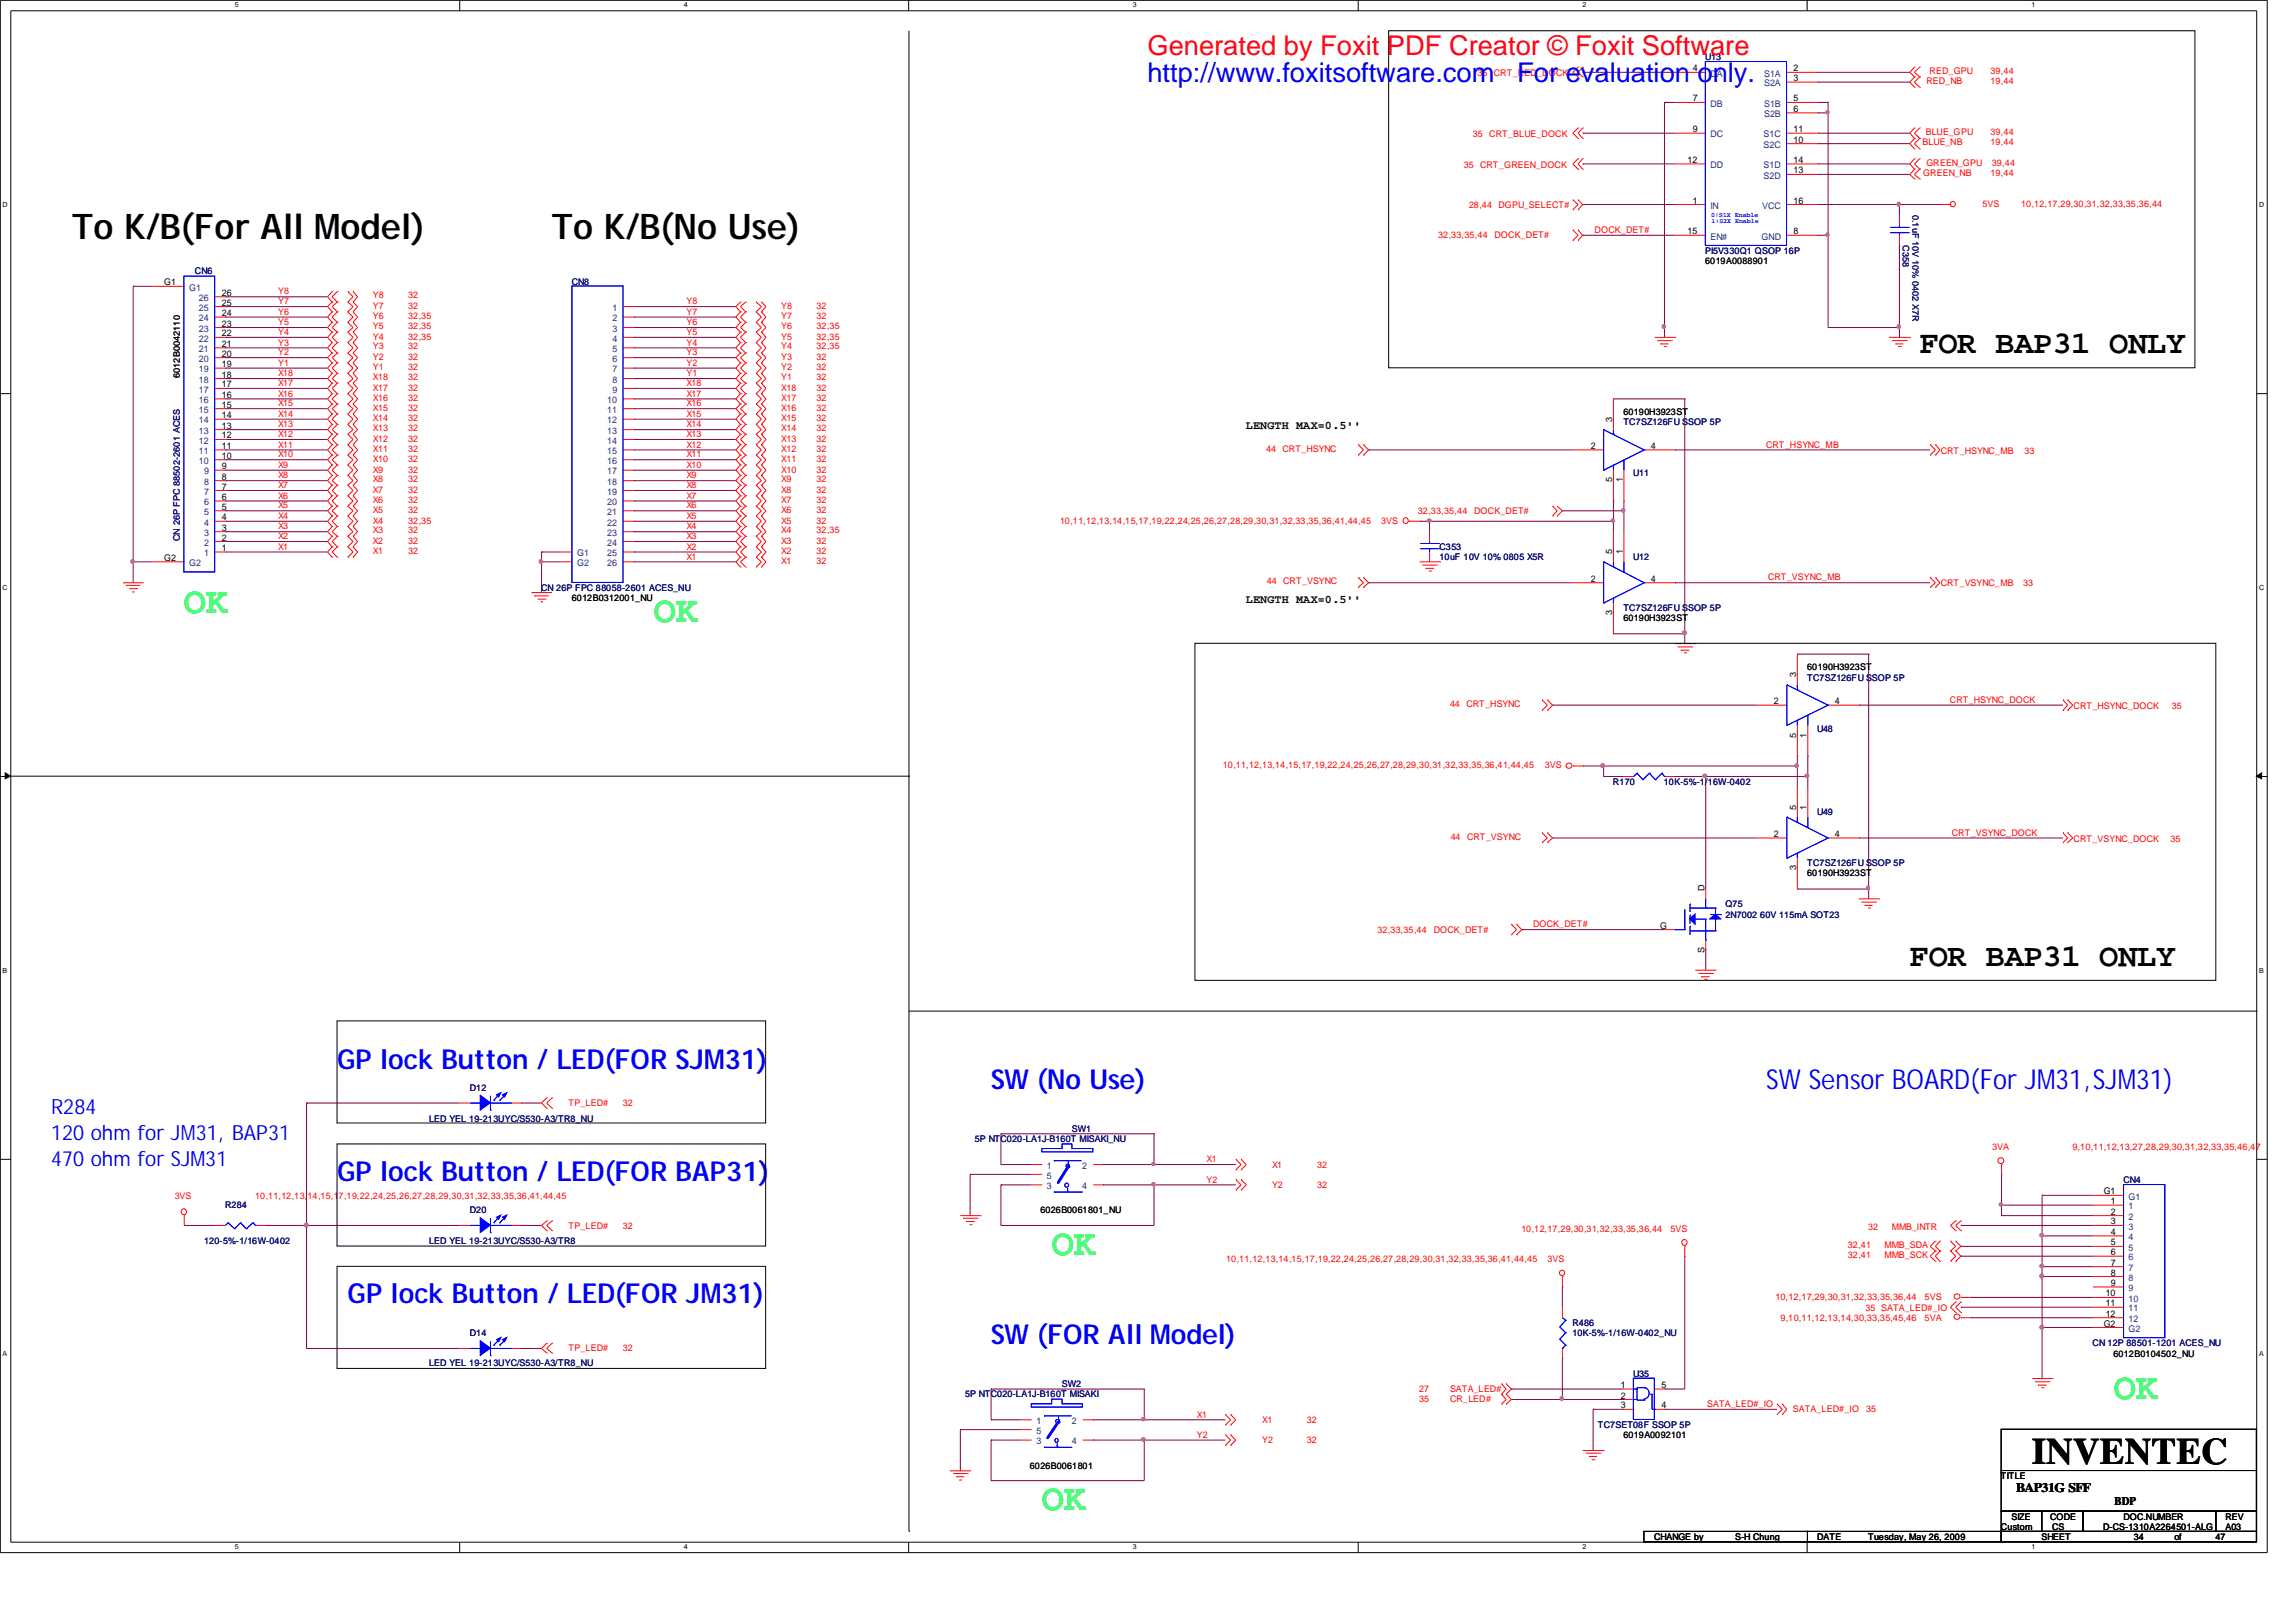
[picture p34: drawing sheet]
<svg xmlns="http://www.w3.org/2000/svg" width="297mm" height="210mm" viewBox="0 0 297 210" stroke-linecap="round" stroke-linejoin="round" font-family="sans-serif">
<defs><g id="words">
<g font-size="4.8" fill="#00ff40">
<text x="23.8" y="79.2">OK</text>
<text x="84.6" y="80.5">OK</text>
<text x="136.1" y="162.4">OK</text>
<text x="273.5" y="180.9">OK</text>
<text x="134.8" y="195.4">OK</text>
</g>
<text font-size="4.8" x="262.9" y="189.4">INVENTEC</text>
<g font-size="4.6">
<text x="9.3" y="30.9">To K/B(For All Model)</text>
<text x="71.4" y="30.9">To K/B(No Use)</text>
</g>
<g font-size="4.1">
<text x="248.3" y="45.7">FOR BAP31 ONLY</text>
<text x="247.1" y="125">FOR BAP31 ONLY</text>
</g>
<g font-size="3.6" fill="#00f">
<text x="43.6" y="138.3">GP lock Button / LED(FOR SJM31)</text>
<text x="128.2" y="140.9">SW (No Use)</text>
<text x="228.5" y="140.9">SW Sensor BOARD(For JM31,SJM31)</text>
<text x="43.6" y="152.7">GP lock Button / LED(FOR BAP31)</text>
<text x="45" y="168.6">GP lock Button / LED(FOR JM31)</text>
<text x="128.2" y="173.9">SW (FOR All Model)</text>
</g>
<text font-size="3.5" fill="#f00" x="148.5" y="7.1">Generated by Foxit PDF Creator © Foxit Software</text>
<g font-size="3.5" fill="#00f">
<text x="148.5" y="10.6">http://www.foxitsoftware.com</text>
<text x="196.3" y="10.6">For evaluation only.</text>
</g>
<g font-size="2.7" fill="#00f">
<text x="6.6" y="144.1">R284</text>
<text x="6.6" y="147.5">120 ohm for JM31, BAP31</text>
<text x="6.6" y="150.9">470 ohm for SJM31</text>
</g>
<text font-size="1.7" x="260.8" y="193">BAP31G SFF</text>
<g font-size="1.5">
<text x="161.2" y="55.5">LENGTH MAX=0.5''</text>
<text x="161.2" y="78">LENGTH MAX=0.5''</text>
<text x="273.6" y="194.7">BDP</text>
</g>
<g font-size="1.2" fill="#f00">
<text x="191.2" y="9.8">35</text>
<text x="193.3" y="9.8">CRT_RED_DOCK</text>
<text x="249.2" y="10.9">RED_NB</text>
<text x="249.7" y="9.6">RED_GPU</text>
<text x="257.5" y="10.9">19,44</text>
<text x="257.5" y="9.6">39,44</text>
<text x="190.6" y="17.8">35</text>
<text x="192.7" y="17.8">CRT_BLUE_DOCK</text>
<text x="249.2" y="17.5">BLUE_GPU</text>
<text x="257.5" y="17.5">39,44</text>
<text x="189.4" y="21.8">35</text>
<text x="191.5" y="21.8">CRT_GREEN_DOCK</text>
<text x="248.7" y="18.8">BLUE_NB</text>
<text x="248.8" y="22.8">GREEN_NB</text>
<text x="249.2" y="21.5">GREEN_GPU</text>
<text x="257.5" y="22.8">19,44</text>
<text x="257.5" y="18.8">19,44</text>
<text x="257.7" y="21.5">39,44</text>
<text x="190.1" y="26.9">28,44 DGPU_SELECT#</text>
<text x="256.5" y="26.8">5VS</text>
<text x="261.5" y="26.8">10,12,17,29,30,31,32,33,35,36,44</text>
<text x="186.1" y="30.8">32,33,35,44</text>
<text x="193.4" y="30.8">DOCK_DET#</text>
<text x="206.3" y="30.1">DOCK_DET#</text>
<text x="36" y="40.7">Y6</text>
<text x="36" y="39.4">Y7</text>
<text x="36" y="38.1">Y8</text>
<text x="48.3" y="41.3">Y6</text>
<text x="48.3" y="40">Y7</text>
<text x="48.3" y="38.6">Y8</text>
<text x="52.8" y="41.3">32,35</text>
<text x="52.8" y="40">32</text>
<text x="52.8" y="38.6">32</text>
<text x="88.8" y="40.7">Y7</text>
<text x="88.8" y="39.4">Y8</text>
<text x="101.1" y="41.3">Y7</text>
<text x="101.1" y="40">Y8</text>
<text x="105.7" y="41.3">32</text>
<text x="105.7" y="40">32</text>
<text x="36" y="43.3">Y4</text>
<text x="36" y="44.7">Y3</text>
<text x="36" y="42.1">Y5</text>
<text x="36" y="46">Y2</text>
<text x="36" y="47.3">Y1</text>
<text x="48.3" y="42.6">Y5</text>
<text x="48.3" y="45.2">Y3</text>
<text x="48.3" y="43.9">Y4</text>
<text x="48.3" y="47.9">Y1</text>
<text x="48.3" y="46.6">Y2</text>
<text x="52.8" y="42.6">32,35</text>
<text x="52.8" y="45.2">32</text>
<text x="52.8" y="43.9">32,35</text>
<text x="52.8" y="47.9">32</text>
<text x="52.8" y="46.6">32</text>
<text x="88.8" y="44.7">Y4</text>
<text x="88.8" y="46">Y3</text>
<text x="88.8" y="42.1">Y6</text>
<text x="88.8" y="43.3">Y5</text>
<text x="88.8" y="47.3">Y2</text>
<text x="101.1" y="43.9">Y5</text>
<text x="101.1" y="42.6">Y6</text>
<text x="101.1" y="46.6">Y3</text>
<text x="101.1" y="45.2">Y4</text>
<text x="101.1" y="47.9">Y2</text>
<text x="105.7" y="43.9">32,35</text>
<text x="105.7" y="42.6">32,35</text>
<text x="105.7" y="46.6">32</text>
<text x="105.7" y="45.2">32,35</text>
<text x="105.7" y="47.9">32</text>
<text x="36" y="48.7">X18</text>
<text x="36" y="53.9">X14</text>
<text x="36" y="50">X17</text>
<text x="36" y="52.6">X15</text>
<text x="36" y="51.3">X16</text>
<text x="48.3" y="49.2">X18</text>
<text x="48.3" y="53.2">X15</text>
<text x="48.3" y="51.8">X16</text>
<text x="48.3" y="50.5">X17</text>
<text x="52.8" y="49.2">32</text>
<text x="52.8" y="53.2">32</text>
<text x="52.8" y="51.8">32</text>
<text x="52.8" y="50.5">32</text>
<text x="88.8" y="50">X18</text>
<text x="88.8" y="51.3">X17</text>
<text x="88.8" y="53.9">X15</text>
<text x="88.8" y="52.6">X16</text>
<text x="88.8" y="48.7">Y1</text>
<text x="101.1" y="50.5">X18</text>
<text x="101.1" y="53.2">X16</text>
<text x="101.1" y="51.8">X17</text>
<text x="101.1" y="49.2">Y1</text>
<text x="105.7" y="50.5">32</text>
<text x="105.7" y="53.2">32</text>
<text x="105.7" y="51.8">32</text>
<text x="105.7" y="49.2">32</text>
<text x="36" y="55.3">X13</text>
<text x="36" y="56.6">X12</text>
<text x="36" y="59.2">X10</text>
<text x="36" y="57.9">X11</text>
<text x="48.3" y="59.8">X10</text>
<text x="48.3" y="57.1">X12</text>
<text x="48.3" y="55.8">X13</text>
<text x="48.3" y="54.5">X14</text>
<text x="48.3" y="58.4">X11</text>
<text x="52.8" y="59.8">32</text>
<text x="52.8" y="57.1">32</text>
<text x="52.8" y="55.8">32</text>
<text x="52.8" y="54.5">32</text>
<text x="52.8" y="58.4">32</text>
<text x="88.8" y="56.6">X13</text>
<text x="88.8" y="55.3">X14</text>
<text x="88.8" y="57.9">X12</text>
<text x="88.8" y="59.2">X11</text>
<text x="101.1" y="58.4">X12</text>
<text x="101.1" y="57.1">X13</text>
<text x="101.1" y="55.8">X14</text>
<text x="101.1" y="54.5">X15</text>
<text x="101.1" y="59.8">X11</text>
<text x="105.7" y="58.4">32</text>
<text x="105.7" y="57.1">32</text>
<text x="105.7" y="55.8">32</text>
<text x="105.7" y="54.5">32</text>
<text x="105.7" y="59.8">32</text>
<text x="163.8" y="58.4">44</text>
<text x="165.9" y="58.4">CRT_HSYNC</text>
<text x="228.5" y="57.9">CRT_HSYNC_MB</text>
<text x="251.1" y="58.8">CRT_HSYNC_MB</text>
<text x="261.9" y="58.8">33</text>
<text x="36" y="63.2">X7</text>
<text x="36" y="60.5">X9</text>
<text x="36" y="65.8">X5</text>
<text x="36" y="61.9">X8</text>
<text x="36" y="64.5">X6</text>
<text x="48.3" y="63.8">X7</text>
<text x="48.3" y="62.4">X8</text>
<text x="48.3" y="61.1">X9</text>
<text x="48.3" y="65">X6</text>
<text x="52.8" y="63.8">32</text>
<text x="52.8" y="62.4">32</text>
<text x="52.8" y="61.1">32</text>
<text x="52.8" y="65">32</text>
<text x="88.8" y="64.5">X7</text>
<text x="88.8" y="61.9">X9</text>
<text x="88.8" y="60.5">X10</text>
<text x="88.8" y="63.2">X8</text>
<text x="88.8" y="65.8">X6</text>
<text x="101.1" y="65">X7</text>
<text x="101.1" y="63.8">X8</text>
<text x="101.1" y="62.4">X9</text>
<text x="101.1" y="61.1">X10</text>
<text x="105.7" y="65">32</text>
<text x="105.7" y="63.8">32</text>
<text x="105.7" y="62.4">32</text>
<text x="105.7" y="61.1">32</text>
<text x="36" y="68.5">X3</text>
<text x="36" y="67.1">X4</text>
<text x="36" y="71.1">X1</text>
<text x="36" y="69.8">X2</text>
<text x="48.3" y="71.6">X1</text>
<text x="48.3" y="70.4">X2</text>
<text x="48.3" y="66.4">X5</text>
<text x="48.3" y="69">X3</text>
<text x="48.3" y="67.7">X4</text>
<text x="52.8" y="71.6">32</text>
<text x="52.8" y="70.4">32</text>
<text x="52.8" y="66.4">32</text>
<text x="52.8" y="69">32</text>
<text x="52.8" y="67.7">32,35</text>
<text x="88.8" y="69.8">X3</text>
<text x="88.8" y="67.1">X5</text>
<text x="88.8" y="68.5">X4</text>
<text x="88.8" y="71.1">X2</text>
<text x="101.1" y="71.6">X2</text>
<text x="101.1" y="67.7">X5</text>
<text x="101.1" y="70.4">X3</text>
<text x="101.1" y="69">X4</text>
<text x="101.1" y="66.4">X6</text>
<text x="105.7" y="71.6">32</text>
<text x="105.7" y="67.7">32</text>
<text x="105.7" y="70.4">32</text>
<text x="105.7" y="69">32,35</text>
<text x="105.7" y="66.4">32</text>
<text x="137.1" y="67.7">10,11,12,13,14,15,17,19,22,24,25,26,27,28,29,30,31,32,33,35,36,41,44,45</text>
<text x="178.7" y="67.7">3VS</text>
<text x="183.5" y="66.5">32,33,35,44</text>
<text x="190.7" y="66.5">DOCK_DET#</text>
<text x="88.8" y="72.4">X1</text>
<text x="101.1" y="73">X1</text>
<text x="105.7" y="73">32</text>
<text x="163.9" y="75.6">44</text>
<text x="166" y="75.6">CRT_VSYNC</text>
<text x="228.7" y="75.1">CRT_VSYNC_MB</text>
<text x="251.1" y="75.9">CRT_VSYNC_MB</text>
<text x="261.8" y="75.9">33</text>
<text x="187.6" y="91.4">44</text>
<text x="189.7" y="91.4">CRT_HSYNC</text>
<text x="252.3" y="90.9">CRT_HSYNC_DOCK</text>
<text x="268.3" y="91.8">CRT_HSYNC_DOCK</text>
<text x="281" y="91.8">35</text>
<text x="158.2" y="99.4">10,11,12,13,14,15,17,19,22,24,25,26,27,28,29,30,31,32,33,35,36,41,44,45</text>
<text x="199.9" y="99.4">3VS</text>
<text x="187.7" y="108.6">44</text>
<text x="189.8" y="108.6">CRT_VSYNC</text>
<text x="252.5" y="108.1">CRT_VSYNC_DOCK</text>
<text x="268.3" y="108.9">CRT_VSYNC_DOCK</text>
<text x="280.8" y="108.9">35</text>
<text x="198.4" y="120">DOCK_DET#</text>
<text x="178.2" y="120.7">32,33,35,44</text>
<text x="185.5" y="120.7">DOCK_DET#</text>
<text x="73.6" y="143.1">TP_LED#</text>
<text x="80.6" y="143.1">32</text>
<text x="257.7" y="148.8">3VA</text>
<text x="268.1" y="148.8">9,10,11,12,13,27,28,29,30,31,32,33,35,46,47</text>
<text x="22.6" y="155.1">3VS</text>
<text x="33" y="155.1">10,11,12,13,14,15,17,19,22,24,25,26,27,28,29,30,31,32,33,35,36,41,44,45</text>
<text x="156.1" y="153">Y2</text>
<text x="156.1" y="150.4">X1</text>
<text x="164.6" y="151">X1</text>
<text x="164.6" y="153.7">Y2</text>
<text x="170.4" y="151">32</text>
<text x="170.4" y="153.7">32</text>
<text x="73.6" y="159">TP_LED#</text>
<text x="80.6" y="159">32</text>
<text x="196.8" y="159.3">10,12,17,29,30,31,32,33,35,36,44</text>
<text x="216.1" y="159.3">5VS</text>
<text x="239.1" y="161.5">32,41</text>
<text x="241.7" y="159.1">32</text>
<text x="243.8" y="161.5">MMB_SDA</text>
<text x="244.7" y="159.1">MMB_INTR</text>
<text x="158.7" y="163.3">10,11,12,13,14,15,17,19,22,24,25,26,27,28,29,30,31,32,33,35,36,41,44,45</text>
<text x="200.2" y="163.3">3VS</text>
<text x="239.1" y="162.8">32,41</text>
<text x="243.8" y="162.8">MMB_SCK</text>
<text x="229.7" y="168.2">10,12,17,29,30,31,32,33,35,36,44</text>
<text x="230.4" y="170.9">9,10,11,12,13,14,30,33,35,45,46</text>
<text x="241.4" y="169.7">35 SATA_LED#_IO</text>
<text x="249" y="170.9">5VA</text>
<text x="249" y="168.2">5VS</text>
<text x="73.6" y="174.8">TP_LED#</text>
<text x="80.6" y="174.8">32</text>
<text x="154.8" y="183.4">X1</text>
<text x="163.3" y="184.1">X1</text>
<text x="169.1" y="184.1">32</text>
<text x="183.6" y="180.1">27</text>
<text x="183.6" y="181.4">35</text>
<text x="187.6" y="180.1">SATA_LED#</text>
<text x="187.6" y="181.4">CR_LED#</text>
<text x="220.9" y="182">SATA_LED#_IO</text>
<text x="232" y="182.7">SATA_LED#_IO</text>
<text x="241.4" y="182.7">35</text>
<text x="154.8" y="186">Y2</text>
<text x="163.3" y="186.7">Y2</text>
<text x="169.1" y="186.7">32</text>
</g>
<g font-size="1.2">
<text x="219" y="9.2">4</text>
<text x="232.1" y="9.2">2</text>
<text x="232.1" y="10.5">3</text>
<text x="219" y="17.1">9</text>
<text x="219" y="13.1">7</text>
<text x="232" y="17.1">11</text>
<text x="232.1" y="13.1">5</text>
<text x="232.1" y="14.5">6</text>
<text x="218.3" y="21.1">12</text>
<text x="232" y="18.5">10</text>
<text x="232" y="22.4">13</text>
<text x="232" y="21.1">14</text>
<text x="219" y="26.3">1</text>
<text x="232" y="26.3">16</text>
<text x="218.3" y="30.3">15</text>
<text x="220.6" y="34.1">6019A0088901</text>
<text x="232" y="30.3">8</text>
<text x="21.2" y="36.9">G1</text>
<text x="28.7" y="38.3">26</text>
<text x="28.7" y="40.9">24</text>
<text x="28.7" y="39.5">25</text>
<text x="28.7" y="44.9">21</text>
<text x="28.7" y="43.5">22</text>
<text x="28.7" y="46.1">20</text>
<text x="28.7" y="42.2">23</text>
<text x="28.7" y="47.5">19</text>
<text x="23.3" y="48.9" transform="rotate(-90 23.3 48.9)">6012B0042110</text>
<text x="28.7" y="51.5">16</text>
<text x="28.7" y="50.1">17</text>
<text x="28.7" y="48.9">18</text>
<text x="28.7" y="52.7">15</text>
<text x="210" y="53.7">60190H3923ST</text>
<text x="28.7" y="54.1">14</text>
<text x="28.7" y="56.7">12</text>
<text x="28.7" y="58.1">11</text>
<text x="28.7" y="55.5">13</text>
<text x="28.7" y="59.4">10</text>
<text x="205.8" y="58.1">2</text>
<text x="208.6" y="54.6" transform="rotate(-90 208.6 54.6)">3</text>
<text x="213.6" y="58.1">4</text>
<text x="28.7" y="64.7">6</text>
<text x="28.7" y="66">5</text>
<text x="28.7" y="62.1">8</text>
<text x="28.7" y="60.7">9</text>
<text x="28.7" y="63.3">7</text>
<text x="208.6" y="62.4" transform="rotate(-90 208.6 62.4)">5</text>
<text x="210" y="62.4" transform="rotate(-90 210 62.4)">1</text>
<text x="28.7" y="67.3">4</text>
<text x="28.7" y="68.7">3</text>
<text x="28.7" y="69.9">2</text>
<text x="28.7" y="71.3">1</text>
<text x="208.6" y="71.7" transform="rotate(-90 208.6 71.7)">5</text>
<text x="210" y="71.7" transform="rotate(-90 210 71.7)">1</text>
<text x="21.2" y="72.6">G2</text>
<text x="74" y="77.7">6012B0312001_NU</text>
<text x="205.8" y="75.3">2</text>
<text x="213.6" y="75.3">4</text>
<text x="208.6" y="79.6" transform="rotate(-90 208.6 79.6)">3</text>
<text x="210" y="80.3">60190H3923ST</text>
<text x="232.4" y="87.6" transform="rotate(-90 232.4 87.6)">3</text>
<text x="233.8" y="86.7">60190H3923ST</text>
<text x="229.5" y="91.1">2</text>
<text x="232.4" y="95.4" transform="rotate(-90 232.4 95.4)">5</text>
<text x="233.7" y="95.4" transform="rotate(-90 233.7 95.4)">1</text>
<text x="237.4" y="91.1">4</text>
<text x="232.4" y="104.7" transform="rotate(-90 232.4 104.7)">5</text>
<text x="233.7" y="104.7" transform="rotate(-90 233.7 104.7)">1</text>
<text x="229.5" y="108.3">2</text>
<text x="232.4" y="112.6" transform="rotate(-90 232.4 112.6)">3</text>
<text x="233.8" y="113.4">60190H3923ST</text>
<text x="237.4" y="108.3">4</text>
<text x="220.5" y="115.3" transform="rotate(-90 220.5 115.3)">D</text>
<text x="214.8" y="120.1">G</text>
<text x="220.5" y="123.3" transform="rotate(-90 220.5 123.3)">S</text>
<text x="272.2" y="154.5">G1</text>
<text x="273.1" y="155.8">1</text>
<text x="134.6" y="157">6026B0061801_NU</text>
<text x="273.1" y="157.1">2</text>
<text x="273.1" y="158.4">3</text>
<text x="273.1" y="159.8">4</text>
<text x="273.1" y="161.1">5</text>
<text x="272.4" y="167.7">10</text>
<text x="273.1" y="162.4">6</text>
<text x="273.1" y="163.7">7</text>
<text x="273.1" y="165">8</text>
<text x="273.1" y="166.4">9</text>
<text x="272.2" y="171.6">G2</text>
<text x="272.4" y="169">11</text>
<text x="272.4" y="170.4">12</text>
<text x="209.7" y="179.6">1</text>
<text x="214.9" y="179.6">5</text>
<text x="273.4" y="175.5">6012B0104502_NU</text>
<text x="209.7" y="180.9">2</text>
<text x="209.7" y="182.2">3</text>
<text x="214.9" y="182.2">4</text>
<text x="133.3" y="190">6026B0061801</text>
<text x="210" y="186">6019A0092101</text>
<text x="258.9" y="191.3">TITLE</text>
<text x="258.9" y="198">Custom</text>
<text x="260.2" y="196.6">SIZE</text>
<text x="265.2" y="196.6">CODE</text>
<text x="265.5" y="198">CS</text>
<text x="272.1" y="198">D-CS-1310A2264501-ALG</text>
<text x="274.7" y="196.6">DOC.NUMBER</text>
<text x="287.9" y="198">A03</text>
<text x="287.9" y="196.6">REV</text>
<text x="214" y="199.2">CHANGE by</text>
<text x="224.5" y="199.2">S-H Chung</text>
<text x="235.1" y="199.2">DATE</text>
<text x="241.7" y="199.2">Tuesday, May 26, 2009</text>
<text x="264.1" y="199.2">SHEET</text>
<text x="276.1" y="199.2">34</text>
<text x="281.3" y="199.2">of</text>
<text x="286.7" y="199.2">47</text>
</g>
<g font-size="1.2" fill="#000080">
<text x="220.6" y="7.7">U13</text>
<text x="247.5" y="27.8" transform="rotate(90 247.5 27.8)">0.1uF 10V 10% 0402 X7R</text>
<text x="25.2" y="35.5">CN6</text>
<text x="220.6" y="32.9">PI5V330Q1 QSOP 16P</text>
<text x="246.2" y="31.8" transform="rotate(90 246.2 31.8)">C358</text>
<text x="74" y="36.8">CN8</text>
<text x="210" y="55">TC7SZ126FU SSOP 5P</text>
<text x="211.3" y="61.6">U11</text>
<text x="23.3" y="70" transform="rotate(-90 23.3 70)">CN 26P FPC 88502-2601 ACES</text>
<text x="186.2" y="71.1">C353</text>
<text x="70" y="76.5">CN 26P FPC 88058-2601 ACES_NU</text>
<text x="186.2" y="72.5">10uF 10V 10% 0805 X5R</text>
<text x="211.3" y="72.5">U12</text>
<text x="210" y="79.1">TC7SZ126FU SSOP 5P</text>
<text x="233.8" y="88.1">TC7SZ126FU SSOP 5P</text>
<text x="235.1" y="94.7">U48</text>
<text x="208.7" y="101.5">R170</text>
<text x="215.3" y="101.5">10K-5%-1/16W-0402</text>
<text x="235.1" y="105.5">U49</text>
<text x="233.8" y="112.1">TC7SZ126FU SSOP 5P</text>
<text x="223.2" y="117.3">Q75</text>
<text x="223.2" y="118.7">2N7002 60V 115mA SOT23</text>
<text x="60.8" y="141.1">D12</text>
<text x="55.5" y="145.1">LED YEL 19-213UYC/S530-A3/TR8_NU</text>
<text x="126.1" y="147.7">5P NTC020-LA1J-B160T MISAKI_NU</text>
<text x="138.7" y="146.4">SW1</text>
<text x="274.7" y="153">CN4</text>
<text x="26.4" y="161">120-5%-1/16W-0402</text>
<text x="29.1" y="156.3">R284</text>
<text x="55.5" y="161">LED YEL 19-213UYC/S530-A3/TR8</text>
<text x="60.8" y="157">D20</text>
<text x="60.8" y="172.8">D14</text>
<text x="203.4" y="171.5">R486</text>
<text x="203.4" y="172.8">10K-5%-1/16W-0402_NU</text>
<text x="55.5" y="176.8">LED YEL 19-213UYC/S530-A3/TR8_NU</text>
<text x="137.4" y="179.4">SW2</text>
<text x="211.3" y="178.1">U35</text>
<text x="270.7" y="174.2">CN 12P 88501-1201 ACES_NU</text>
<text x="124.9" y="180.8">5P NTC020-LA1J-B160T MISAKI</text>
<text x="206.7" y="184.7">TC7SET08F SSOP 5P</text>
</g>
<g font-size="1.2" fill="#004080">
<text x="221.3" y="9.9">DA</text>
<text x="228.2" y="9.9">S1A</text>
<text x="228.2" y="11.2">S2A</text>
<text x="221.3" y="17.8">DC</text>
<text x="221.3" y="13.8">DB</text>
<text x="228.2" y="17.8">S1C</text>
<text x="228.2" y="13.8">S1B</text>
<text x="228.2" y="15.2">S2B</text>
<text x="221.3" y="21.8">DD</text>
<text x="228.2" y="19.1">S2C</text>
<text x="228.2" y="23.1">S2D</text>
<text x="228.2" y="21.8">S1D</text>
<text x="221.3" y="27">IN</text>
<text x="228" y="27">VCC</text>
<text x="221.3" y="31">EN#</text>
<text x="227.9" y="31">GND</text>
<text x="24.5" y="37.6">G1</text>
<text x="25.7" y="38.9">26</text>
<text x="25.7" y="41.6">24</text>
<text x="25.7" y="40.2">25</text>
<text x="79.2" y="40.2">1</text>
<text x="79.2" y="41.6">2</text>
<text x="25.7" y="45.6">21</text>
<text x="25.7" y="44.2">22</text>
<text x="25.7" y="46.8">20</text>
<text x="25.7" y="42.9">23</text>
<text x="79.2" y="42.9">3</text>
<text x="79.2" y="44.2">4</text>
<text x="79.2" y="45.6">5</text>
<text x="79.2" y="46.8">6</text>
<text x="25.7" y="52.2">16</text>
<text x="25.7" y="50.8">17</text>
<text x="25.7" y="48.2">19</text>
<text x="25.7" y="49.5">18</text>
<text x="25.7" y="53.4">15</text>
<text x="78.6" y="52.2">10</text>
<text x="78.6" y="53.4">11</text>
<text x="79.2" y="48.2">7</text>
<text x="79.2" y="49.5">8</text>
<text x="79.2" y="50.8">9</text>
<text x="25.7" y="54.8">14</text>
<text x="25.7" y="57.4">12</text>
<text x="25.7" y="58.8">11</text>
<text x="25.7" y="56.1">13</text>
<text x="78.6" y="54.8">12</text>
<text x="78.6" y="56.1">13</text>
<text x="78.6" y="57.4">14</text>
<text x="78.6" y="58.8">15</text>
<text x="25.7" y="60">10</text>
<text x="26.4" y="65.4">6</text>
<text x="26.4" y="62.7">8</text>
<text x="26.4" y="61.4">9</text>
<text x="26.4" y="64">7</text>
<text x="78.6" y="60">16</text>
<text x="78.6" y="61.4">17</text>
<text x="78.6" y="62.7">18</text>
<text x="78.6" y="64">19</text>
<text x="78.6" y="65.4">20</text>
<text x="26.4" y="68">4</text>
<text x="26.4" y="69.3">3</text>
<text x="26.4" y="66.6">5</text>
<text x="26.4" y="70.6">2</text>
<text x="26.4" y="72">1</text>
<text x="74.7" y="72">G1</text>
<text x="78.6" y="66.6">21</text>
<text x="78.6" y="68">22</text>
<text x="78.6" y="69.3">23</text>
<text x="78.6" y="70.6">24</text>
<text x="78.6" y="72">25</text>
<text x="24.5" y="73.2">G2</text>
<text x="74.7" y="73.2">G2</text>
<text x="78.6" y="73.2">26</text>
<text x="135.5" y="151.2">1</text>
<text x="135.5" y="153.8">3</text>
<text x="135.5" y="152.5">5</text>
<text x="140" y="151.2">2</text>
<text x="140" y="153.8">4</text>
<text x="275.4" y="155.2">G1</text>
<text x="275.4" y="156.5">1</text>
<text x="275.4" y="157.8">2</text>
<text x="275.4" y="159.1">3</text>
<text x="275.4" y="160.4">4</text>
<text x="275.4" y="161.8">5</text>
<text x="275.4" y="163.1">6</text>
<text x="275.4" y="164.4">7</text>
<text x="275.4" y="165.7">8</text>
<text x="275.4" y="167">9</text>
<text x="275.4" y="168.4">10</text>
<text x="275.4" y="172.3">G2</text>
<text x="275.4" y="169.7">11</text>
<text x="275.4" y="171">12</text>
<text x="134.1" y="184.2">1</text>
<text x="134.1" y="185.5">5</text>
<text x="138.7" y="184.2">2</text>
<text x="134.1" y="186.9">3</text>
<text x="138.7" y="186.9">4</text>
</g>
<g font-size=".9">
<text x="30.4" y=".9">5</text>
<text x="88.5" y=".9">4</text>
<text x="146.6" y=".9">3</text>
<text x="204.7" y=".9">2</text>
<text x="262.8" y=".9">1</text>
<text x=".3" y="26.8">D</text>
<text x="292.3" y="26.8">D</text>
<text x=".3" y="76.4">C</text>
<text x="292.3" y="76.4">C</text>
<text x=".3" y="125.9">B</text>
<text x="292.3" y="125.9">B</text>
<text x=".3" y="175.4">A</text>
<text x="292.3" y="175.4">A</text>
<text x="30.4" y="200.4">5</text>
<text x="88.5" y="200.4">4</text>
<text x="146.6" y="200.4">3</text>
<text x="204.7" y="200.4">2</text>
<text x="262.8" y="200.4">1</text>
</g>
<g font-size=".8" fill="#00f">
<text x="221.4" y="28">0:S1X Enable</text>
<text x="221.4" y="28.8">1:S2X Enable</text>
</g>
</g></defs>
<path d="M0 0h293.3v200.9h-293.3zM1.4 1.4h290.6v198.1h-290.6z" fill="none" stroke="#000" stroke-width=".13"/>
<g fill="#fff">
<path d="M30.4 .2h.4v1h-.4z"/>
<path d="M30.4 199.6h.4v1.1h-.4z"/>
</g>
<path d="M59.5 0v1.4M59.5 199.5v1.4" fill="none" stroke="#000" stroke-width=".13"/>
<g fill="#fff">
<path d="M88.5 .2h.4v1h-.4z"/>
<path d="M88.5 199.6h.4v1.1h-.4z"/>
</g>
<path d="M117.6 0v1.4M117.6 199.5v1.4" fill="none" stroke="#000" stroke-width=".13"/>
<g fill="#fff">
<path d="M146.6 .2h.4v1h-.4z"/>
<path d="M146.6 199.6h.4v1.1h-.4z"/>
</g>
<path d="M175.7 0v1.4M175.7 199.5v1.4" fill="none" stroke="#000" stroke-width=".13"/>
<g fill="#fff">
<path d="M204.7 .2h.4v1h-.4z"/>
<path d="M204.7 199.6h.4v1.1h-.4z"/>
</g>
<path d="M233.8 0v1.4M233.8 199.5v1.4" fill="none" stroke="#000" stroke-width=".13"/>
<g fill="#fff">
<path d="M262.8 .2h.4v1h-.4z"/>
<path d="M262.8 199.6h.4v1.1h-.4z"/>
<path d="M.3 26.1h.6v1h-.6z"/>
<path d="M292.3 26.1h.6v1h-.6z"/>
<path d="M.3 75.6h.6v1h-.6z"/>
<path d="M292.3 75.6h.6v1h-.6z"/>
</g>
<path d="M0 50.9h1.4M292 50.9h1.3" fill="none" stroke="#000" stroke-width=".13"/>
<g fill="#fff">
<path d="M.3 125.1h.5v1.1h-.5z"/>
<path d="M292.3 125.1h.5v1.1h-.5z"/>
</g>
<path d="M0 100.5h1.4M292 100.5h1.3" fill="none" stroke="#000" stroke-width=".13"/>
<path d="M.7 100l.7 .4-.7 .4zM291.9 100.4l.7-.4v.8z" fill="#000" stroke="#000" stroke-width=".13"/>
<g fill="#fff">
<path d="M.3 174.7h.6v1h-.6z"/>
<path d="M292.3 174.7h.6v1h-.6z"/>
</g>
<g fill="none" stroke="#000" stroke-width=".13">
<path d="M117.6 4v194.1M179.7 4h104.3v43.6h-104.3zM154.6 83.2h132.1v43.6h-132.1zM1.4 100.4h116.2M117.6 100.4h.1M43.6 132.1h55.5v13.2h-55.5zM117.6 130.8h174.3M291.9 130.8h.1M0 150h1.4M43.6 148h55.5v13.2h-55.5zM292 150h1.3M43.6 163.8h55.5v13.2h-55.5z"/>
<path d="M117.6 198.1h.1M212.7 198.1h21.1v1.4h-21.1zM233.8 198.1h25.1v1.4h-25.1zM258.9 184.9h33v5.3h-33zM258.9 195.5h5.3v2.6h-5.3zM258.9 198.1h33v1.4h-33zM258.9 190.2h33v5.3h-33zM264.2 195.5h5.3v2.6h-5.3zM269.5 195.5h17.2v2.6h-17.2zM286.7 195.5h5.2v2.6h-5.2z"/>
</g>
<g fill="none" stroke="#800040" stroke-width=".13">
<path d="M204.8 17.2h.1M204.8 9.4h.1M204.8 17.2h11.9M204.8 9.4h11.9M215.3 13.3h.1M215.3 13.3h1.4M215.3 13.3v30.3M235.2 10.6h.1M235.2 9.4h.1M235.2 18.6h.1M235.2 17.2h.1M235.2 13.3h.1"/>
<path d="M235.2 14.6h.1M235.2 17.2h11.9M235.2 9.4h11.9M235.2 10.6h11.9M235.2 18.6h11.9M235.2 13.3h1.3M235.2 14.6h1.3M236.5 13.3h.1M236.5 14.6h.1M236.5 13.3v29.1M17.2 37h.1M17.2 37v38.4"/>
<path d="M17.2 37h2.7M29.2 39.7h.1M29.2 38.4h.1M29.2 39.7h13.2M29.2 38.4h13.2M82 39.7h.1M82 39.7h13.2M204.8 21.2h.1M204.8 26.5h.1M204.8 30.4h.1M204.8 26.5h11.9M204.8 30.4h11.9"/>
<path d="M204.8 21.2h11.9M235.2 26.5h.1M235.2 30.4h.1M235.2 22.6h.1M235.2 21.2h.1M235.2 26.5h15.8M235.2 30.4h1.3M235.2 21.2h11.9M235.2 22.6h11.9M236.5 30.4h.1M245.7 31.8h.1M245.7 26.5h.1"/>
<path d="M245.7 26.5v1.3M245.7 31.8v11.8M29.2 49h.1M29.2 55.6h.1M29.2 54.2h.1M29.2 56.9h.1M29.2 50.2h.1M29.2 59.5h.1M29.2 58.2h.1M29.2 52.9h.1M29.2 51.6h.1M29.2 43.6h.1"/>
<path d="M29.2 45h.1M29.2 41h.1M29.2 42.4h.1M29.2 46.3h.1M29.2 47.6h.1M29.2 49h13.2M29.2 55.6h13.2M29.2 54.2h13.2M29.2 56.9h13.2M29.2 50.2h13.2M29.2 59.5h13.2M29.2 58.2h13.2"/>
<path d="M29.2 52.9h13.2M29.2 51.6h13.2M29.2 43.6h13.2M29.2 45h13.2M29.2 41h13.2M29.2 42.4h13.2M29.2 46.3h13.2M29.2 47.6h13.2M82 50.2h.1M82 56.9h.1M82 55.6h.1M82 58.2h.1"/>
<path d="M82 51.6h.1M82 59.5h.1M82 54.2h.1M82 52.9h.1M82 45h.1M82 46.3h.1M82 42.4h.1M82 41h.1M82 43.6h.1M82 47.6h.1M82 49h.1M82 49h13.2"/>
<path d="M82 55.6h13.2M82 54.2h13.2M82 56.9h13.2M82 50.2h13.2M82 59.5h13.2M82 58.2h13.2M82 52.9h13.2M82 51.6h13.2M82 43.6h13.2M82 45h13.2M82 41h13.2M82 42.4h13.2"/>
<path d="M82 46.3h13.2M82 47.6h13.2M177.1 58.2h.1M177.1 58.2h26.4M208.7 51.6h.1M208.7 51.6h9.3M215.3 42.4h.1M216.7 58.2h.1M216.7 58.2h33M218 51.6h.1M218 51.6v31.7M236.5 42.4h.1"/>
<path d="M236.5 42.4h9.2M245.7 42.4h.1M17.2 72.7h.1M17.2 72.7h2.7M29.2 63.5h.1M29.2 60.8h.1M29.2 68.8h.1M29.2 66.1h.1M29.2 67.4h.1M29.2 62.2h.1M29.2 64.8h.1M29.2 71.4h.1"/>
<path d="M29.2 70.1h.1M29.2 63.5h13.2M29.2 60.8h13.2M29.2 68.8h13.2M29.2 66.1h13.2M29.2 67.4h13.2M29.2 62.2h13.2M29.2 64.8h13.2M29.2 71.4h13.2M29.2 70.1h13.2M70.1 72.7h.1M70.1 71.4h.1"/>
<path d="M70.1 72.7h2.6M70.1 71.4h2.6M70.1 71.4v5.3M82 64.8h.1M82 62.2h.1M82 70.1h.1M82 67.4h.1M82 68.8h.1M82 60.8h.1M82 63.5h.1M82 66.1h.1M82 72.7h.1"/>
<path d="M82 71.4h.1M82 72.7h13.2M82 63.5h13.2M82 60.8h13.2M82 68.8h13.2M82 66.1h13.2M82 67.4h13.2M82 62.2h13.2M82 64.8h13.2M82 71.4h13.2M82 70.1h13.2M177.1 75.4h.1"/>
<path d="M177.1 75.4h26.4M183.7 67.4h.1M183.7 67.4h25M185 67.4h.1M185 67.4v1.4M202.1 66.1h.1M202.1 66.1h8M208.7 64.8h.1M208.7 67.4h.1M208.7 64.8v4M210.1 64.8h.1M210.1 66.1h.1"/>
<path d="M210.1 64.8v4M216.7 75.4h.1M216.7 75.4h33M200.9 91.2h.1M200.9 91.2h26.4M204.8 99.1h.1M204.8 99.1h27.7M207.5 99.1h.1M207.5 99.1v1.4M208.7 82h.1M208.7 82h9.3M218 82h.1"/>
<path d="M232.5 84.6h.1M232.5 97.8h.1M232.5 99.1h.1M232.5 84.6h9.3M232.5 97.8v4M233.9 97.8h.1M233.9 97.8v4M240.5 91.2h.1M240.5 91.2h26.4M241.8 84.6h.1M241.8 84.6v31.7M200.9 108.4h.1"/>
<path d="M200.9 108.4h26.4M207.5 100.5h.1M207.5 100.5h2.6M216.7 100.5h.1M216.7 100.5h17.2M220.7 100.5h.1M220.7 100.5v14.5M232.5 115h.1M232.5 115h9.3M233.9 100.5h.1M240.5 108.4h.1M240.5 108.4h26.4"/>
<path d="M241.8 115h.1M196.9 120.3h.1M196.9 120.3h18.4M220.7 122.9h.1M220.7 122.9v2.6M23.8 158.5h.1M23.8 158.5h4M34.4 158.5h.1M34.4 158.5h25.1M39.7 158.5h.1M39.7 142.7h.1M39.7 142.7h19.8"/>
<path d="M39.7 142.7v31.8M67.4 158.5h.1M67.4 142.7h.1M67.4 158.5h2.7M67.4 142.7h2.7M125.5 151.9h.1M125.5 151.9h8M125.5 151.9v5.4M129.5 146.7h.1M129.5 150.7h.1M129.5 158.5h.1M129.5 153.3h.1"/>
<path d="M129.5 146.7v4M129.5 153.3v5.2M129.5 153.3h4M129.5 146.7h19.8M129.5 150.7h4M142.7 150.7h.1M142.7 153.3h.1M142.7 153.3h17.2M142.7 150.7h17.2M149.3 153.3h.1M149.3 146.7h.1M149.3 150.7h.1"/>
<path d="M149.3 153.3v5.2h-19.8M149.3 146.7v4M253.7 158.5h.1M253.7 158.5h17.1M259 155.9h.1M259 151.9h.1M259 157.3h.1M259 155.9h11.8M259 151.9v5.4M259 157.3h11.8M264.2 159.9h.1M264.2 154.6h.1"/>
<path d="M264.2 154.6v23.8M264.2 159.9h6.6M264.2 154.6h6.6M39.7 174.5h.1M39.7 174.5h19.8M67.4 174.5h.1M67.4 174.5h2.7M128.2 179.7h.1M128.2 179.7v4M128.2 179.7h19.8M148 179.7h.1M148 179.7v4"/>
<path d="M195.5 179.7h.1M195.5 179.7h14.6M202.1 175.7h.1M202.1 166.5h.1M202.1 166.5v2.6M202.1 175.7v5.4M215.3 179.7h.1M218 162.5h.1M218 162.5v17.2h-2.7M253.7 161.2h.1M253.7 162.5h.1M253.7 169.1h.1"/>
<path d="M253.7 161.2h17.1M253.7 162.5h17.1M253.7 169.1h17.1M255 167.9h.1M255 170.5h.1M255 167.9h15.8M255 170.5h15.8M264.2 171.7h.1M264.2 163.9h.1M264.2 165.1h.1M264.2 171.7h6.6M264.2 163.9h6.6"/>
<path d="M264.2 165.1h6.6M124.2 185h.1M124.2 185h7.9M124.2 185v5.3M128.2 183.7h.1M128.2 191.6h.1M128.2 186.3h.1M128.2 186.3v5.3M128.2 186.3h3.9M128.2 183.7h3.9M141.4 183.7h.1M141.4 186.3h.1"/>
<path d="M141.4 186.3h17.1M141.4 183.7h17.1M148 186.3h.1M148 183.7h.1M148 186.3v5.3h-19.8M195.5 181.1h.1M195.5 181.1h14.6M202.1 181.1h.1M206.1 182.3h.1M206.1 182.3v5.4M206.1 182.3h4M215.3 182.3h.1"/>
<path d="M215.3 182.3h14.6"/>
</g>
<g fill="#f0f" stroke="#f0f" stroke-width=".13">
<path d="M264 159.7h.3l.1 .1-.1 .2h-.3l-.1-.2z" fill-rule="evenodd"/>
<path d="M147.7 186.1h.4l.1 .1-.1 .2h-.4v-.2z" fill-rule="evenodd"/>
<path d="M147.7 183.5h.4l.1 .1-.1 .1h-.4v-.1z" fill-rule="evenodd"/>
<path d="M184.7 67.2h.4l.1 .2-.1 .1h-.4v-.1z" fill-rule="evenodd"/>
<path d="M264 163.6h.3l.1 .2-.1 .1h-.3l-.1-.1z" fill-rule="evenodd"/>
<path d="M233.6 100.2h.3l.1 .2-.1 .1h-.3l-.1-.1z" fill-rule="evenodd"/>
<path d="M220.4 100.2h.3l.1 .2-.1 .1h-.3l-.1-.1z" fill-rule="evenodd"/>
<circle cx="264.2" cy="171.7" r=".25"/>
<circle cx="258.9" cy="155.8" r=".21"/>
<circle cx="264.2" cy="165.1" r=".25"/>
<circle cx="17.1" cy="72.6" r=".24"/>
<circle cx="70" cy="72.6" r=".24"/>
<circle cx="39.6" cy="158.5" r=".25"/>
<circle cx="149.2" cy="153.2" r=".21"/>
<circle cx="149.2" cy="150.6" r=".21"/>
<circle cx="245.6" cy="42.2" r=".24"/>
<circle cx="245.6" cy="26.4" r=".24"/>
<circle cx="236.4" cy="30.4" r=".21"/>
<circle cx="208.7" cy="67.4" r=".21"/>
<circle cx="217.9" cy="81.9" r=".25"/>
<circle cx="210" cy="66" r=".24"/>
<circle cx="202" cy="180.9" r=".24"/>
<circle cx="241.7" cy="114.9" r=".24"/>
<circle cx="207.3" cy="99.1" r=".25"/>
<circle cx="232.4" cy="99" r=".24"/>
<circle cx="215.2" cy="42.2" r=".24"/>
<circle cx="236.4" cy="14.5" r=".21"/>
</g>
<g fill="none" stroke="#f00" stroke-width=".13">
<path d="M204.2 8.7h.1M204.2 9.9h.1M204.2 16.6h.1M204.2 17.9h.1M204.2 8.7l-.7 .7 .7 .5M204.2 16.6l-.7 .6 .7 .7M204.8 8.7h.1M204.8 9.9h.1M204.8 16.6h.1M204.8 17.9h.1M204.8 8.7l-.6 .7 .6 .5M204.8 16.6l-.6 .6 .6 .7"/>
<path d="M216.7 17.2h4M216.7 9.4h4M216.7 13.3h4M231.2 17.2h4M231.2 9.4h4M231.2 13.3h4M231.2 10.6h4M231.2 14.6h4M231.2 18.6h4M247.7 11.3h.1M247.7 9.9h.1M247.7 8.7h.1"/>
<path d="M247.7 19.3h.1M247.7 17.9h.1M247.7 16.6h.1M247.7 9.9l-.6 .7 .6 .7M247.7 8.7l-.6 .7 .6 .5M247.7 17.9l-.6 .7 .6 .7M247.7 16.6l-.6 .6 .6 .7M248.4 9.9h.1M248.4 11.3h.1M248.4 8.7h.1M248.4 17.9h.1M248.4 19.3h.1"/>
<path d="M248.4 16.6h.1M248.4 9.9l-.7 .7 .7 .7M248.4 8.7l-.7 .7 .7 .5M248.4 17.9l-.7 .7 .7 .7M248.4 16.6l-.7 .6 .7 .7M43 39.1h.1M43 37.7h.1M43 39.1l-.6 .6 .6 .6M43 37.7l-.6 .7 .6 .7M43.6 39.1h.1M43.6 37.7h.1M43.6 39.1l-.6 .6 .6 .6"/>
<path d="M43.6 37.7l-.6 .7 .6 .7M45 39.1h.1M45 37.7h.1M45 39.1l.7 .6-.7 .6M45 37.7l.7 .7-.7 .7M45.7 39.1h.1M45.7 37.7h.1M45.7 39.1l.6 .6-.6 .6M45.7 37.7l.6 .7-.6 .7M95.8 39.1h.1M95.8 39.1l-.6 .6 .6 .6M96.5 39.1h.1"/>
<path d="M96.5 39.1l-.7 .6 .7 .6M97.8 39.1h.1M97.8 39.1l.7 .6-.7 .6M98.5 39.1h.1M98.5 39.1l.6 .6-.6 .6M203.5 25.9h.1M203.5 27.1h.1M203.5 31.1h.1M203.5 29.8h.1M203.5 25.9l.7 .6-.7 .6M203.5 29.8l.7 .6-.7 .7M204.2 20.5h.1"/>
<path d="M204.2 21.9h.1M204.2 27.1h.1M204.2 25.9h.1M204.2 29.8h.1M204.2 31.1h.1M204.2 20.5l-.7 .7 .7 .7M204.2 25.9l.6 .6-.6 .6M204.2 29.8l.6 .6-.6 .7M204.8 20.5h.1M204.8 21.9h.1M204.8 20.5l-.6 .7 .6 .7M216.7 26.5h4"/>
<path d="M216.7 21.2h4M216.7 30.4h4M231.2 26.5h4M231.2 21.2h4M231.2 30.4h4M231.2 22.6h4M245.7 27.8v1.4M245.7 30.4v1.4M247.7 23.2h.1M247.7 21.9h.1M247.7 20.5h.1M247.7 21.9l-.6 .7 .6 .6"/>
<path d="M247.7 20.5l-.6 .7 .6 .7M248.4 21.9h.1M248.4 23.2h.1M248.4 20.5h.1M248.4 21.9l-.7 .7 .7 .6M248.4 20.5l-.7 .7 .7 .7M251 26.5h1.3M252.3 26.5h.1M43 49.6h.1M43 48.3h.1M43 58.9h.1M43 57.5h.1"/>
<path d="M43 56.2h.1M43 54.9h.1M43 53.6h.1M43 52.3h.1M43 50.9h.1M43 43h.1M43 41.7h.1M43 40.3h.1M43 45.7h.1M43 44.3h.1M43 46.9h.1M43 48.3l-.6 .7 .6 .6"/>
<path d="M43 52.3l-.6 .6 .6 .7M43 58.9l-.6 .6 .6 .7M43 54.9l-.6 .7 .6 .6M43 56.2l-.6 .7 .6 .6M43 53.6l-.6 .6 .6 .7M43 50.9l-.6 .7 .6 .7M43 57.5l-.6 .7 .6 .7M43 49.6l-.6 .6 .6 .7M43 41.7l-.6 .7 .6 .6M43 45.7l-.6 .6 .6 .6M43 40.3l-.6 .7 .6 .7M43 44.3l-.6 .7 .6 .7"/>
<path d="M43 43l-.6 .6 .6 .7M43 46.9l-.6 .7 .6 .7M43.6 48.3h.1M43.6 49.6h.1M43.6 58.9h.1M43.6 56.2h.1M43.6 57.5h.1M43.6 54.9h.1M43.6 53.6h.1M43.6 52.3h.1M43.6 50.9h.1M43.6 41.7h.1"/>
<path d="M43.6 43h.1M43.6 40.3h.1M43.6 44.3h.1M43.6 45.7h.1M43.6 46.9h.1M43.6 48.3l-.6 .7 .6 .6M43.6 45.7l-.6 .6 .6 .6M43.6 58.9l-.6 .6 .6 .7M43.6 56.2l-.6 .7 .6 .6M43.6 54.9l-.6 .7 .6 .6M43.6 52.3l-.6 .6 .6 .7M43.6 53.6l-.6 .6 .6 .7"/>
<path d="M43.6 50.9l-.6 .7 .6 .7M43.6 57.5l-.6 .7 .6 .7M43.6 49.6l-.6 .6 .6 .7M43.6 41.7l-.6 .7 .6 .6M43.6 40.3l-.6 .7 .6 .7M43.6 44.3l-.6 .7 .6 .7M43.6 43l-.6 .6 .6 .7M43.6 46.9l-.6 .7 .6 .7M45 48.3h.1M45 49.6h.1M45 58.9h.1M45 56.2h.1"/>
<path d="M45 57.5h.1M45 54.9h.1M45 53.6h.1M45 52.3h.1M45 50.9h.1M45 41.7h.1M45 43h.1M45 40.3h.1M45 44.3h.1M45 45.7h.1M45 46.9h.1M45 45.7l.7 .6-.7 .6"/>
<path d="M45 48.3l.7 .7-.7 .6M45 58.9l.7 .6-.7 .7M45 56.2l.7 .7-.7 .6M45 52.3l.7 .6-.7 .7M45 54.9l.7 .7-.7 .6M45 53.6l.7 .6-.7 .7M45 50.9l.7 .7-.7 .7M45 57.5l.7 .7-.7 .7M45 49.6l.7 .6-.7 .7M45 41.7l.7 .7-.7 .6M45 40.3l.7 .7-.7 .7M45 44.3l.7 .7-.7 .7"/>
<path d="M45 43l.7 .6-.7 .7M45 46.9l.7 .7-.7 .7M45.7 48.3h.1M45.7 49.6h.1M45.7 58.9h.1M45.7 56.2h.1M45.7 57.5h.1M45.7 54.9h.1M45.7 53.6h.1M45.7 52.3h.1M45.7 50.9h.1M45.7 41.7h.1"/>
<path d="M45.7 43h.1M45.7 40.3h.1M45.7 44.3h.1M45.7 45.7h.1M45.7 46.9h.1M45.7 52.3l.6 .6-.6 .7M45.7 48.3l.6 .7-.6 .6M45.7 54.9l.6 .7-.6 .6M45.7 58.9l.6 .6-.6 .7M45.7 56.2l.6 .7-.6 .6M45.7 53.6l.6 .6-.6 .7M45.7 50.9l.6 .7-.6 .7"/>
<path d="M45.7 57.5l.6 .7-.6 .7M45.7 49.6l.6 .6-.6 .7M45.7 45.7l.6 .6-.6 .6M45.7 41.7l.6 .7-.6 .6M45.7 40.3l.6 .7-.6 .7M45.7 44.3l.6 .7-.6 .7M45.7 43l.6 .6-.6 .7M45.7 46.9l.6 .7-.6 .7M95.8 50.9h.1M95.8 49.6h.1M95.8 58.9h.1M95.8 57.5h.1"/>
<path d="M95.8 56.2h.1M95.8 54.9h.1M95.8 53.6h.1M95.8 52.3h.1M95.8 44.3h.1M95.8 43h.1M95.8 41.7h.1M95.8 40.3h.1M95.8 46.9h.1M95.8 45.7h.1M95.8 48.3h.1M95.8 49.6l-.6 .6 .6 .7"/>
<path d="M95.8 57.5l-.6 .7 .6 .7M95.8 56.2l-.6 .7 .6 .6M95.8 54.9l-.6 .7 .6 .6M95.8 58.9l-.6 .6 .6 .7M95.8 53.6l-.6 .6 .6 .7M95.8 52.3l-.6 .6 .6 .7M95.8 48.3l-.6 .7 .6 .6M95.8 50.9l-.6 .7 .6 .7M95.8 43l-.6 .6 .6 .7M95.8 41.7l-.6 .7 .6 .6M95.8 45.7l-.6 .6 .6 .6M95.8 40.3l-.6 .7 .6 .7"/>
<path d="M95.8 44.3l-.6 .7 .6 .7M95.8 46.9l-.6 .7 .6 .7M96.5 49.6h.1M96.5 50.9h.1M96.5 57.5h.1M96.5 58.9h.1M96.5 56.2h.1M96.5 54.9h.1M96.5 53.6h.1M96.5 52.3h.1M96.5 43h.1M96.5 44.3h.1"/>
<path d="M96.5 41.7h.1M96.5 40.3h.1M96.5 45.7h.1M96.5 46.9h.1M96.5 48.3h.1M96.5 49.6l-.7 .6 .7 .7M96.5 58.9l-.7 .6 .7 .7M96.5 57.5l-.7 .7 .7 .7M96.5 56.2l-.7 .7 .7 .6M96.5 54.9l-.7 .7 .7 .6M96.5 52.3l-.7 .6 .7 .7M96.5 53.6l-.7 .6 .7 .7"/>
<path d="M96.5 50.9l-.7 .7 .7 .7M96.5 43l-.7 .6 .7 .7M96.5 41.7l-.7 .7 .7 .6M96.5 40.3l-.7 .7 .7 .7M96.5 45.7l-.7 .6 .7 .6M96.5 48.3l-.7 .7 .7 .6M96.5 44.3l-.7 .7 .7 .7M96.5 46.9l-.7 .7 .7 .7M97.8 49.6h.1M97.8 50.9h.1M97.8 57.5h.1M97.8 58.9h.1"/>
<path d="M97.8 56.2h.1M97.8 54.9h.1M97.8 53.6h.1M97.8 52.3h.1M97.8 43h.1M97.8 44.3h.1M97.8 41.7h.1M97.8 40.3h.1M97.8 45.7h.1M97.8 46.9h.1M97.8 48.3h.1M97.8 49.6l.7 .6-.7 .7"/>
<path d="M97.8 58.9l.7 .6-.7 .7M97.8 57.5l.7 .7-.7 .7M97.8 56.2l.7 .7-.7 .6M97.8 52.3l.7 .6-.7 .7M97.8 54.9l.7 .7-.7 .6M97.8 53.6l.7 .6-.7 .7M97.8 50.9l.7 .7-.7 .7M97.8 43l.7 .6-.7 .7M97.8 41.7l.7 .7-.7 .6M97.8 40.3l.7 .7-.7 .7M97.8 48.3l.7 .7-.7 .6M97.8 45.7l.7 .6-.7 .6"/>
<path d="M97.8 44.3l.7 .7-.7 .7M97.8 46.9l.7 .7-.7 .7M98.5 49.6h.1M98.5 50.9h.1M98.5 57.5h.1M98.5 58.9h.1M98.5 56.2h.1M98.5 54.9h.1M98.5 53.6h.1M98.5 52.3h.1M98.5 43h.1M98.5 44.3h.1"/>
<path d="M98.5 41.7h.1M98.5 40.3h.1M98.5 45.7h.1M98.5 46.9h.1M98.5 48.3h.1M98.5 49.6l.6 .6-.6 .7M98.5 57.5l.6 .7-.6 .7M98.5 56.2l.6 .7-.6 .6M98.5 54.9l.6 .7-.6 .6M98.5 53.6l.6 .6-.6 .7M98.5 52.3l.6 .6-.6 .7M98.5 58.9l.6 .6-.6 .7"/>
<path d="M98.5 50.9l.6 .7-.6 .7M98.5 43l.6 .6-.6 .7M98.5 45.7l.6 .6-.6 .6M98.5 41.7l.6 .7-.6 .6M98.5 40.3l.6 .7-.6 .7M98.5 44.3l.6 .7-.6 .7M98.5 48.3l.6 .7-.6 .6M98.5 46.9l.6 .7-.6 .7M175.7 58.9h.1M175.7 57.5h.1M175.7 57.5l.7 .7-.7 .7M176.4 57.5h.1"/>
<path d="M176.4 58.9h.1M176.4 57.5l.7 .7-.7 .7M214.1 43.6h2.6M214.4 44.1h1.9M214.8 44.5h.1M214.8 44.5h1.1M215.3 44.8h.2M215.5 44.8h.1M216.3 44.1h.1M216.7 43.6h.1M244.4 43.6h2.7M244.8 44.1h1.9"/>
<path d="M245.2 44.5h.1M245.2 44.5h1.1M245.6 44.8h.3M245.9 44.8h.1M246.7 44.1h.1M247.1 43.6h.1M249.7 57.5h.1M249.7 58.9h.1M249.7 57.5l.7 .7-.7 .7M250.4 57.5h.1M250.4 58.9h.1M250.4 57.5l.6 .7-.6 .7"/>
<path d="M16 75.4h.1M16 75.4h2.6M16.3 75.7h.1M16.3 75.7h1.9M16.7 76.2h1M17.1 76.6h.1M17.1 76.6h.3M17.7 76.2h.1M43 72.1h.1M43 70.7h.1M43 69.4h.1M43 66.8h.1"/>
<path d="M43 65.5h.1M43 64.1h.1M43 62.8h.1M43 61.5h.1M43 60.2h.1M43 68.1h.1M43 70.7l-.6 .7 .6 .7M43 69.4l-.6 .7 .6 .6M43 65.5l-.6 .6 .6 .7M43 62.8l-.6 .7 .6 .6M43 61.5l-.6 .7 .6 .6M43 60.2l-.6 .6 .6 .7"/>
<path d="M43 68.1l-.6 .7 .6 .6M43 66.8l-.6 .6 .6 .7M43 64.1l-.6 .7 .6 .7M43.6 70.7h.1M43.6 72.1h.1M43.6 69.4h.1M43.6 65.5h.1M43.6 66.8h.1M43.6 62.8h.1M43.6 64.1h.1M43.6 61.5h.1M43.6 60.2h.1"/>
<path d="M43.6 68.1h.1M43.6 70.7l-.6 .7 .6 .7M43.6 69.4l-.6 .7 .6 .6M43.6 65.5l-.6 .6 .6 .7M43.6 68.1l-.6 .7 .6 .6M43.6 62.8l-.6 .7 .6 .6M43.6 61.5l-.6 .7 .6 .6M43.6 60.2l-.6 .6 .6 .7M43.6 66.8l-.6 .6 .6 .7M43.6 64.1l-.6 .7 .6 .7M45 70.7h.1M45 72.1h.1"/>
<path d="M45 69.4h.1M45 65.5h.1M45 66.8h.1M45 62.8h.1M45 64.1h.1M45 61.5h.1M45 60.2h.1M45 68.1h.1M45 70.7l.7 .7-.7 .7M45 69.4l.7 .7-.7 .6M45 68.1l.7 .7-.7 .6M45 65.5l.7 .6-.7 .7"/>
<path d="M45 62.8l.7 .7-.7 .6M45 61.5l.7 .7-.7 .6M45 60.2l.7 .6-.7 .7M45 66.8l.7 .6-.7 .7M45 64.1l.7 .7-.7 .7M45.7 70.7h.1M45.7 72.1h.1M45.7 69.4h.1M45.7 65.5h.1M45.7 66.8h.1M45.7 62.8h.1M45.7 64.1h.1"/>
<path d="M45.7 61.5h.1M45.7 60.2h.1M45.7 68.1h.1M45.7 70.7l.6 .7-.6 .7M45.7 69.4l.6 .7-.6 .6M45.7 61.5l.6 .7-.6 .6M45.7 65.5l.6 .6-.6 .7M45.7 62.8l.6 .7-.6 .6M45.7 60.2l.6 .6-.6 .7M45.7 68.1l.6 .7-.6 .6M45.7 66.8l.6 .6-.6 .7M45.7 64.1l.6 .7-.6 .7"/>
<path d="M68.8 76.7h.1M68.8 76.7h2.6M69.1 77.1h.1M69.1 77.1h1.9M69.6 77.5h1M70 77.9h.1M70 77.9h.2M70.6 77.5h.1M95.8 73.4h.1M95.8 72.1h.1M95.8 70.7h.1M95.8 68.1h.1"/>
<path d="M95.8 66.8h.1M95.8 65.5h.1M95.8 64.1h.1M95.8 62.8h.1M95.8 61.5h.1M95.8 60.2h.1M95.8 69.4h.1M95.8 72.1l-.6 .6 .6 .7M95.8 68.1l-.6 .7 .6 .6M95.8 70.7l-.6 .7 .6 .7M95.8 66.8l-.6 .6 .6 .7M95.8 64.1l-.6 .7 .6 .7"/>
<path d="M95.8 62.8l-.6 .7 .6 .6M95.8 61.5l-.6 .7 .6 .6M95.8 65.5l-.6 .6 .6 .7M95.8 60.2l-.6 .6 .6 .7M95.8 69.4l-.6 .7 .6 .6M96.5 72.1h.1M96.5 73.4h.1M96.5 70.7h.1M96.5 66.8h.1M96.5 68.1h.1M96.5 64.1h.1M96.5 65.5h.1"/>
<path d="M96.5 62.8h.1M96.5 61.5h.1M96.5 60.2h.1M96.5 69.4h.1M96.5 72.1l-.7 .6 .7 .7M96.5 70.7l-.7 .7 .7 .7M96.5 66.8l-.7 .6 .7 .7M96.5 64.1l-.7 .7 .7 .7M96.5 62.8l-.7 .7 .7 .6M96.5 61.5l-.7 .7 .7 .6M96.5 60.2l-.7 .6 .7 .7M96.5 69.4l-.7 .7 .7 .6"/>
<path d="M96.5 68.1l-.7 .7 .7 .6M96.5 65.5l-.7 .6 .7 .7M97.8 72.1h.1M97.8 73.4h.1M97.8 70.7h.1M97.8 66.8h.1M97.8 68.1h.1M97.8 64.1h.1M97.8 65.5h.1M97.8 62.8h.1M97.8 61.5h.1M97.8 60.2h.1"/>
<path d="M97.8 69.4h.1M97.8 72.1l.7 .6-.7 .7M97.8 70.7l.7 .7-.7 .7M97.8 66.8l.7 .6-.7 .7M97.8 64.1l.7 .7-.7 .7M97.8 62.8l.7 .7-.7 .6M97.8 61.5l.7 .7-.7 .6M97.8 60.2l.7 .6-.7 .7M97.8 69.4l.7 .7-.7 .6M97.8 65.5l.7 .6-.7 .7M97.8 68.1l.7 .7-.7 .6M98.5 72.1h.1"/>
<path d="M98.5 73.4h.1M98.5 70.7h.1M98.5 66.8h.1M98.5 68.1h.1M98.5 64.1h.1M98.5 65.5h.1M98.5 62.8h.1M98.5 61.5h.1M98.5 60.2h.1M98.5 69.4h.1M98.5 68.1l.6 .7-.6 .6M98.5 72.1l.6 .6-.6 .7"/>
<path d="M98.5 70.7l.6 .7-.6 .7M98.5 66.8l.6 .6-.6 .7M98.5 64.1l.6 .7-.6 .7M98.5 62.8l.6 .7-.6 .6M98.5 65.5l.6 .6-.6 .7M98.5 61.5l.6 .7-.6 .6M98.5 60.2l.6 .6-.6 .7M98.5 69.4l.6 .7-.6 .6M175.7 74.7h.1M175.7 76h.1M175.7 74.7l.7 .7-.7 .6M176.4 76h.1"/>
<path d="M176.4 74.7h.1M176.4 74.7l.7 .7-.7 .6M182.3 67.4h.1M182.3 67.4h1.4M183.7 72.7h2.6M184 73.1h1.9M184.4 73.5h.1M184.4 73.5h1.1M184.9 73.9h.2M185 68.8v1.3M185 71.4v1.3M185.1 73.9h.1"/>
<path d="M185.9 73.1h.1M186.3 72.7h.1M200.9 66.8h.1M200.9 65.5h.1M200.9 65.5l.6 .6-.6 .7M201.5 65.5h.1M201.5 66.8h.1M201.5 65.5l.6 .6-.6 .7M249.7 74.7h.1M249.7 76h.1M249.7 74.7l.7 .7-.7 .6M250.4 74.7h.1"/>
<path d="M250.4 76h.1M250.4 74.7l.6 .7-.6 .6M199.5 91.9h.1M199.5 90.6h.1M199.5 90.6l.7 .6-.7 .7M200.2 90.6h.1M200.2 91.9h.1M200.2 90.6l.7 .6-.7 .7M203.5 99.1h.1M203.5 99.1h1.3M216.7 83.3h2.6M217 83.7h1.9"/>
<path d="M217.5 84.1h.1M217.5 84.1h1.1M217.9 84.5h.2M218.1 84.5h.1M218.9 83.7h.1M219.3 83.3h.1M227.3 91.2h3.9M232.5 84.6v4M232.5 93.9v3.9M233.9 93.9v3.9M236.5 91.2h4M266.9 90.6h.1"/>
<path d="M266.9 91.9h.1M266.9 90.6l.6 .6-.6 .7M267.5 90.6h.1M267.5 91.9h.1M267.5 90.6l.7 .6-.7 .7M195.5 119.6h.1M195.5 119.6l.7 .7-.7 .6M196.2 119.6h.1M196.2 119.6l.7 .7-.7 .6M199.5 107.7h.1M199.5 109h.1M199.5 107.7l.7 .7-.7 .6"/>
<path d="M200.2 109h.1M200.2 107.7h.1M200.2 107.7l.7 .7-.7 .6M240.5 116.3h2.6M240.8 116.7h1.9M241.3 117.1h.1M241.3 117.1h1M241.7 117.5h.2M241.9 117.5h.1M242.7 116.7h.1M243.1 116.3h.1M266.9 107.7h.1"/>
<path d="M266.9 109h.1M266.9 107.7l.6 .7-.6 .6M267.5 107.7h.1M267.5 109h.1M267.5 107.7l.7 .7-.7 .6M195.5 120.9h.1M196.2 120.9h.1M219.3 125.5h2.7M219.8 125.9h1.8M220.1 126.4h.1M220.1 126.4h1.1M220.5 126.7h.3"/>
<path d="M220.8 126.7h.1M221.6 125.9h.1M222 125.5h.1M23.8 157.3h.1M23.8 157.3v1.2M59.5 142.7h1.3M66.1 142.7h1.3M70.7 159.2h.1M70.7 157.9h.1M70.7 143.4h.1M70.7 142h.1M70.7 157.9l-.6 .6 .6 .7"/>
<path d="M70.7 142l-.6 .7 .6 .7M71.4 157.9h.1M71.4 159.2h.1M71.4 142h.1M71.4 143.4h.1M71.4 157.9l-.7 .6 .7 .7M71.4 142l-.7 .7 .7 .7M124.2 157.3h2.7M124.6 157.6h1.8M125 158h.1M125 158h1.1M125.4 158.5h.3"/>
<path d="M125.7 158.5h.1M126.4 157.6h.1M126.9 157.3h.1M159.9 150h.1M159.9 151.3h.1M159.9 152.6h.1M159.9 154h.1M159.9 150l.7 .7-.7 .6M159.9 152.6l.7 .7-.7 .7M160.6 150h.1M160.6 151.3h.1M160.6 152.6h.1"/>
<path d="M160.6 154h.1M160.6 150l.6 .7-.6 .6M160.6 152.6l.6 .7-.6 .7M253 157.9h.1M253 159.2h.1M253 157.9l-.7 .6 .7 .7M253.7 157.9h.1M253.7 159.2h.1M253.7 157.9l-.7 .6 .7 .7M259 150.7h.1M259 150.7v1.2M70.7 175h.1"/>
<path d="M70.7 173.8h.1M70.7 173.8l-.6 .7 .6 .5M71.4 173.8h.1M71.4 175h.1M71.4 173.8l-.7 .7 .7 .5M194.3 179h.1M194.3 179l.6 .7-.6 .7M194.9 179h.1M194.9 179l.6 .7-.6 .7M202.1 165.1h.1M202.1 165.1v1.4M218 161.2h.1"/>
<path d="M218 161.2v1.3M250.4 161.8h.1M250.4 163.2h.1M250.4 160.6h.1M250.4 161.8l-.7 .7 .7 .7M250.4 160.6l-.7 .6 .7 .6M251 161.8h.1M251 163.2h.1M251 160.6h.1M251 161.8l-.6 .7 .6 .7M251 160.6l-.6 .6 .6 .6M252.3 161.8h.1"/>
<path d="M252.3 163.2h.1M252.3 160.6h.1M252.3 161.8l.7 .7-.7 .7M252.3 160.6l.7 .6-.7 .6M253 163.2h.1M253 161.8h.1M253 160.6h.1M253 168.4h.1M253 169.8h.1M253 161.8l.7 .7-.7 .7M253 160.6l.7 .6-.7 .6M253 168.4l-.7 .7 .7 .7"/>
<path d="M253.7 170.5h.1M253.7 167.9h.1M253.7 168.4h.1M253.7 169.8h.1M253.7 170.5h1.3M253.7 167.9h1.3M253.7 168.4l-.7 .7 .7 .7M262.9 178.4h2.7M263.3 178.8h1.8M263.7 179.2h.1M263.7 179.2h1.1M264.1 179.5h.3"/>
<path d="M264.4 179.5h.1M265.1 178.8h.1M265.6 178.4h.1M122.9 190.3h2.6M123.3 190.6h1.9M123.7 191.1h.1M123.7 191.1h1.1M124.1 191.5h.2M124.3 191.5h.1M125.2 190.6h.1M125.5 190.3h.1M132.1 183.7h1.4"/>
<path d="M132.1 186.3h1.4M132.1 185h1.4M140.1 183.7h1.3M140.1 186.3h1.3M158.5 183h.1M158.5 184.4h.1M158.5 185.6h.1M158.5 187h.1M158.5 183l.7 .7-.7 .7M158.5 185.6l.7 .7-.7 .7M159.2 183h.1M159.2 184.4h.1"/>
<path d="M159.2 185.6h.1M159.2 187h.1M159.2 183l.7 .7-.7 .7M159.2 185.6l.7 .7-.7 .7M194.3 180.4h.1M194.3 181.7h.1M194.3 180.4l.6 .7-.6 .6M194.9 180.4h.1M194.9 181.7h.1M194.9 180.4l.6 .7-.6 .6M204.8 187.7h2.7M205.2 188h1.9"/>
<path d="M205.6 188.4h.1M205.6 188.4h1M206 188.8h.3M206.3 188.8h.1M207.1 188h.1M207.5 187.7h.1M229.9 181.7h.1M229.9 183h.1M229.9 181.7l.7 .6-.7 .7M230.6 181.7h.1M230.6 183h.1M230.6 181.7l.6 .6-.6 .7"/>
<circle cx="252.6" cy="26.4" r=".34"/>
<circle cx="181.8" cy="67.4" r=".36"/>
<circle cx="203" cy="99.1" r=".36"/>
<circle cx="23.8" cy="156.8" r=".36"/>
<circle cx="258.9" cy="150.2" r=".38"/>
<circle cx="202.1" cy="164.7" r=".34"/>
<circle cx="217.9" cy="160.7" r=".36"/>
<circle cx="253.2" cy="167.7" r=".36"/>
<circle cx="253.2" cy="170.3" r=".36"/>
</g>
<g fill="none" stroke="#00f" stroke-width=".13">
<path d="M220.6 8h10.5v23.8h-10.5zM244.6 30.1h2.3M244.6 29.4h2.3M245.7 29.4h.1M245.7 30.1h.1M245.7 29.2v.2M245.7 30.1v.3M246.9 30.1h.1M246.9 29.4h.1M183.8 71h2.3M183.8 70.3h2.3M185 70.3h.1"/>
<path d="M185 71h.1M185 70.1v.2M185 71v.4M186.1 71h.1M186.1 70.3h.1M231.2 93.9h.1M231.2 88.6h.1M231.2 88.6v5.3M231.2 88.6l5.3 2.6M232.5 93.2h.1M232.5 89.2h.1M232.5 88.6v.6"/>
<path d="M232.5 93.2v.7M233.9 92.5h.1M233.9 92.5v1.4M236.5 91.2h.1M236.5 91.2l-5.3 2.7M60.8 142.7h1.4M62.2 142.7h.1M63.5 143.6h.1M63.5 141.8v1.8M63.5 142.7h2.6M63.9 142.4h.1M64.6 142.4h.1"/>
<path d="M64.6 141.5l-.7 .9M65.5 141.5l-.9 .9M66.1 142.7h.1M133.4 181.6h2.7v-.6h1.3v.6h2.6v.4h-6.6z"/>
</g>
<g fill="#00f" stroke="#00f" stroke-width=".13">
<path d="M62.1 141.7l1.3 1-1.3 .9z" fill-rule="evenodd"/>
<path d="M65 141.6l.5-.2-.2 .5z" fill-rule="evenodd"/>
<path d="M64.3 141.6l.5-.2-.3 .5z" fill-rule="evenodd"/>
<path d="M62.1 141.7l1.3 1-1.3 .9z" fill-rule="evenodd"/>
<path d="M65 141.6l.5-.2-.2 .5z" fill-rule="evenodd"/>
<path d="M64.3 141.6l.5-.2-.3 .5z" fill-rule="evenodd"/>
</g>
<path d="M136.9 184l-1.3 2" fill="none" stroke="#00f" stroke-width=".34"/>
<circle cx="136.9" cy="184" r=".17" fill="#00f"/>
<g fill="none" stroke="#00f" stroke-width=".13">
<path d="M133.4 181.6h2.7v-.6h1.3v.6h2.6v.4h-6.6zM135.1 183.2h.1M135.1 187.2h.1M135.1 183.2h3.5M135.1 187.2h3.6M136.6 183.7h.4l.1 .2-.1 .1h-.4v-.1zM136.8 187.2h.1M136.8 186.7v.5M136.9 183.7h.1M136.9 183.2v.5"/>
<circle cx="136.7" cy="186.3" r=".24"/>
</g>
<path d="M136.9 184l-1.3 2" fill="none" stroke="#00f" stroke-width=".34"/>
<circle cx="136.9" cy="184" r=".17" fill="#00f"/>
<g fill="none" stroke="#00f" stroke-width=".13">
<path d="M74 37h6.6v38.4h-6.6zM207.5 72.7h.1M207.5 78h.1M207.5 72.7v5.3M207.5 72.7l5.2 2.7M208.7 73.4h.1M208.7 77.3h.1M208.7 72.7v.7M208.7 77.3v.7M210.1 74h.1M210.1 72.7v1.3M212.7 75.4h.1"/>
<path d="M212.7 75.4l-5.2 2.6M211.8 100h.1M211.8 100l-.4 .5M211.8 100l.8 .9M212.6 100.9h.1M213.4 100h.1M213.4 100l-.8 .9M213.4 100l.8 .9M214.2 100.9h.1M215 100h.1M215 100l-.8 .9M215 100l.3 .5"/>
<path d="M215.3 100.5h.1M218 117.6v2.7M218.7 119.8h.1M218.7 118.4h.1M218.7 117h.1M218.7 117.5h.1M218.7 117v1M218.7 118.4v1.1M218.7 119.8v1.1M218.7 117.5h3.3M219.3 118.9h1.4M220.7 117.5h.1"/>
<path d="M220.7 118.9h.1M220.7 116.3v1.2M220.7 118.9v2.7M221.3 118.3h1.3M222 118.9h.1M222 117.5h.1M222 117.5v.8M222 118.9v1.5M222.6 118.3h.1M231.2 105.7h.1M231.2 111h.1M231.2 105.7v5.3"/>
<path d="M231.2 105.7l5.3 2.7M232.5 106.4h.1M232.5 110.4h.1M232.5 105.7v.7M232.5 110.4v.6M233.9 107.1h.1M233.9 105.7v1.4M236.5 108.4h.1M236.5 108.4l-5.3 2.6M216.7 120.3h.1M216.7 120.3h1.3M218 120.3h.1"/>
<path d="M218.7 120.4h3.3M220.7 121.6h.1M222 120.4h.1M134.8 148.6h2.6v-.6h1.3v.6h2.7v.4h-6.6zM274.7 153.2h5.4v19.9h-5.4zM201.8 171.7h.1M201.8 173.3h.1M201.8 171.7l.8 .7M201.8 173.3l.8 .7M202.1 174.5h.1M202.1 170.5l.5 .3M202.6 170.8h.1"/>
<path d="M202.6 172.4h.1M202.6 174h.1M202.6 170.8l-.8 .9M202.6 172.4l-.8 .9M202.6 174l-.5 .5M211.3 178.3h2.7v5.3h-2.7zM211.4 179.7h.4M211.8 179.7h.1M212.6 179.5a.76 .76 0 0 1 .8 .8 .76 .76 0 0 1-.8 .7M212.7 179.5h.1M212.7 179.5h-.9v1.6M135.1 183.2h.1"/>
<path d="M135.1 187.2h.1M135.1 183.2h3.5M135.1 187.2h3.6M136.6 183.7h.4l.1 .2-.1 .1h-.4v-.1zM136.8 187.2h.1M136.8 186.7v.5M136.9 183.7h.1M136.9 183.2v.5M211.4 181.1h.1M211.4 181.1h.4M211.8 181.1h.1M211.8 181.1h.9"/>
<path d="M212.7 181.1h.1M213.5 180.4h.2M213.7 182.3h.1M213.7 180.4h.1M213.7 180.4v1.9M213.7 182.3h.4M214.1 182.3h.1"/>
<circle cx="136.7" cy="186.3" r=".24"/>
</g>
<g fill="none" stroke="#f00" stroke-width=".13">
<path d="M80.6 39.7h1.4M80.6 41h1.4M80.6 42.4h1.4M80.6 43.6h1.4M80.6 45h1.4M80.6 46.3h1.4M80.6 47.6h1.4M80.6 49h1.4M80.6 50.2h1.4M80.6 51.6h1.4M80.6 52.9h1.4M80.6 54.2h1.4"/>
<path d="M80.6 55.6h1.4M80.6 56.9h1.4M80.6 58.2h1.4M80.6 59.5h1.4M72.7 71.4h1.3M72.7 72.7h1.3M80.6 60.8h1.4M80.6 62.2h1.4M80.6 63.5h1.4M80.6 64.8h1.4M80.6 66.1h1.4M80.6 67.4h1.4"/>
<path d="M80.6 68.8h1.4M80.6 70.1h1.4M80.6 71.4h1.4M80.6 72.7h1.4M203.5 75.4h4M208.7 68.8v3.9M208.7 78v4M210.1 68.8v3.9M212.7 75.4h4M210.1 100.5h1.3M215.3 100.5h1.4M220.7 115v1.3"/>
<path d="M227.3 108.4h3.9M232.5 101.8v3.9M232.5 111v4M233.9 101.8v3.9M236.5 108.4h4M215.3 120.3h1.4M220.7 121.6v1.3M133.5 150.7h1.3M133.5 153.3h1.3M133.5 151.9h1.3M141.4 150.7h1.3M141.4 153.3h1.3"/>
<path d="M270.8 154.6h4M270.8 155.9h4M270.8 157.3h4M270.8 158.5h4M270.8 159.9h4M202.1 169.1v1.4M202.1 174.5v1.2M210.1 179.7h1.3M214.1 179.7h1.2M270.8 161.2h4M270.8 162.5h4M270.8 163.9h4"/>
<path d="M270.8 165.1h4M270.8 166.5h4M270.8 167.9h4M270.8 171.7h4M270.8 169.1h4M270.8 170.5h4M210.1 181.1h1.3M210.1 182.3h1.3M214.1 182.3h1.2"/>
</g>
<g fill="#00f" stroke="#00f" stroke-width=".13">
<path d="M218.6 118.9l.7-.6v1.2z"/>
<path d="M221.2 118.9l.7-.6 .7 .6z"/>
</g>
<path d="M138.2 151l-1.3 2" fill="none" stroke="#00f" stroke-width=".34"/>
<circle cx="138.2" cy="151" r=".17" fill="#00f"/>
<g fill="none" stroke="#00f" stroke-width=".13">
<path d="M134.8 148.6h2.6v-.6h1.3v.6h2.7v.4h-6.6zM136.4 150.2h.1M136.4 154.2h.1M136.4 150.2h3.5M136.4 154.2h3.7M138.1 154.2h.1M138.1 153.7v.5M138.2 150.7h.1M138.2 150.2v.5"/>
<circle cx="138" cy="153.3" r=".25"/>
<circle cx="138.1" cy="150.8" r=".21"/>
</g>
<path d="M138.2 151l-1.3 2" fill="none" stroke="#00f" stroke-width=".34"/>
<circle cx="138.2" cy="151" r=".17" fill="#00f"/>
<g fill="none" stroke="#00f" stroke-width=".13">
<path d="M23.8 35.7h4v38.3h-4zM207.5 55.6h.1M207.5 55.6v5.2M207.5 55.6l5.2 2.6M208.7 56.2h.1M208.7 55.6v.6M210.1 59.5h.1M210.1 59.5v1.3M212.7 58.2h.1M212.7 58.2l-5.2 2.6M207.5 60.8h.1M208.7 60.2h.1"/>
<path d="M208.7 60.2v.6M29.5 158.2h.1M29.5 158.2l-.3 .3M29.5 158.2l.9 .8M30.4 159h.1M31.1 158.2h.1M31.1 158.2l-.7 .8M31.1 158.2l.8 .8M31.9 159h.1M32.7 158.2h.1M32.7 158.2l-.8 .8M32.7 158.2l.4 .3"/>
<path d="M33.1 158.5h.1M60.8 158.5h1.4M62.2 158.5h.1M63.5 159.5h.1M63.5 157.6v1.9M63.5 158.5h2.6M63.9 158.2h.1M64.6 158.2h.1M64.6 157.4l-.7 .8M65.5 157.4l-.9 .8M66.1 158.5h.1M136.4 150.2h.1"/>
<path d="M136.4 154.2h.1M136.4 150.2h3.5M136.4 154.2h3.7M138.1 154.2h.1M138.1 153.7v.5M138.2 150.7h.1M138.2 150.2v.5M60.8 174.5h1.4M62.2 174.5h.1M63.5 175.4h.1M63.5 173.5v1.9M63.5 174.5h2.6"/>
<path d="M63.9 174h.1M64.6 174h.1M64.6 173.3l-.7 .7M65.5 173.3l-.9 .7M66.1 174.5h.1"/>
<circle cx="138" cy="153.3" r=".25"/>
<circle cx="138.1" cy="150.8" r=".21"/>
</g>
<g fill="none" stroke="#f00" stroke-width=".13">
<path d="M19.9 37h3.9M27.8 38.4h1.4M27.8 39.7h1.4M27.8 51.6h1.4M27.8 54.2h1.4M27.8 45h1.4M27.8 56.9h1.4M27.8 41h1.4M27.8 43.6h1.4M27.8 50.2h1.4M27.8 46.3h1.4M27.8 42.4h1.4"/>
<path d="M27.8 58.2h1.4M27.8 47.6h1.4M27.8 55.6h1.4M27.8 59.5h1.4M27.8 49h1.4M27.8 52.9h1.4M203.5 58.2h4M208.7 51.6v4M212.7 58.2h4M19.9 72.7h3.9M27.8 67.4h1.4M27.8 64.8h1.4"/>
<path d="M27.8 68.8h1.4M27.8 66.1h1.4M27.8 62.2h1.4M27.8 70.1h1.4M27.8 60.8h1.4M27.8 63.5h1.4M27.8 71.4h1.4M208.7 60.8v4M210.1 60.8v4M27.8 158.5h1.4M33.1 158.5h1.3M59.5 158.5h1.3"/>
<path d="M66.1 158.5h1.3M59.5 174.5h1.3M66.1 174.5h1.3"/>
</g>
<g fill="#00f" stroke="#00f" stroke-width=".13">
<path d="M62.1 157.6l1.3 .9-1.3 .9z" fill-rule="evenodd"/>
<path d="M65 157.5l.5-.3-.2 .5z" fill-rule="evenodd"/>
<path d="M64.3 157.5l.5-.3-.3 .5z" fill-rule="evenodd"/>
<path d="M62.1 157.6l1.3 .9-1.3 .9z" fill-rule="evenodd"/>
<path d="M65 157.5l.5-.3-.2 .5z" fill-rule="evenodd"/>
<path d="M64.3 157.5l.5-.3-.3 .5z" fill-rule="evenodd"/>
<path d="M62.1 173.5l1.3 .9-1.3 .9z" fill-rule="evenodd"/>
<path d="M65 173.3l.5-.2-.2 .5z" fill-rule="evenodd"/>
<path d="M64.3 173.3l.5-.2-.3 .5z" fill-rule="evenodd"/>
<path d="M62.1 173.5l1.3 .9-1.3 .9z" fill-rule="evenodd"/>
<path d="M65 173.3l.5-.2-.2 .5z" fill-rule="evenodd"/>
<path d="M64.3 173.3l.5-.2-.3 .5z" fill-rule="evenodd"/>
</g>
<g fill="#f0f" stroke="#f0f" stroke-width=".13">
<path d="M264 159.7h.3l.1 .1-.1 .2h-.3l-.1-.2z" fill-rule="evenodd"/>
<path d="M147.7 186.1h.4l.1 .1-.1 .2h-.4v-.2z" fill-rule="evenodd"/>
<path d="M147.7 183.5h.4l.1 .1-.1 .1h-.4v-.1z" fill-rule="evenodd"/>
<path d="M184.7 67.2h.4l.1 .2-.1 .1h-.4v-.1z" fill-rule="evenodd"/>
<path d="M264 163.6h.3l.1 .2-.1 .1h-.3l-.1-.1z" fill-rule="evenodd"/>
<path d="M233.6 100.2h.3l.1 .2-.1 .1h-.3l-.1-.1z" fill-rule="evenodd"/>
<path d="M220.4 100.2h.3l.1 .2-.1 .1h-.3l-.1-.1z" fill-rule="evenodd"/>
<circle cx="264.2" cy="171.7" r=".25"/>
<circle cx="258.9" cy="155.8" r=".21"/>
<circle cx="264.2" cy="165.1" r=".25"/>
<circle cx="17.1" cy="72.6" r=".24"/>
<circle cx="70" cy="72.6" r=".24"/>
<circle cx="39.6" cy="158.5" r=".25"/>
<circle cx="149.2" cy="153.2" r=".21"/>
<circle cx="149.2" cy="150.6" r=".21"/>
<circle cx="245.6" cy="42.2" r=".24"/>
<circle cx="245.6" cy="26.4" r=".24"/>
<circle cx="236.4" cy="30.4" r=".21"/>
<circle cx="208.7" cy="67.4" r=".21"/>
<circle cx="217.9" cy="81.9" r=".25"/>
<circle cx="210" cy="66" r=".24"/>
<circle cx="202" cy="180.9" r=".24"/>
<circle cx="241.7" cy="114.9" r=".24"/>
<circle cx="207.3" cy="99.1" r=".25"/>
<circle cx="232.4" cy="99" r=".24"/>
<circle cx="215.2" cy="42.2" r=".24"/>
<circle cx="236.4" cy="14.5" r=".21"/>
</g>
<use href="#words"/>
</svg>
